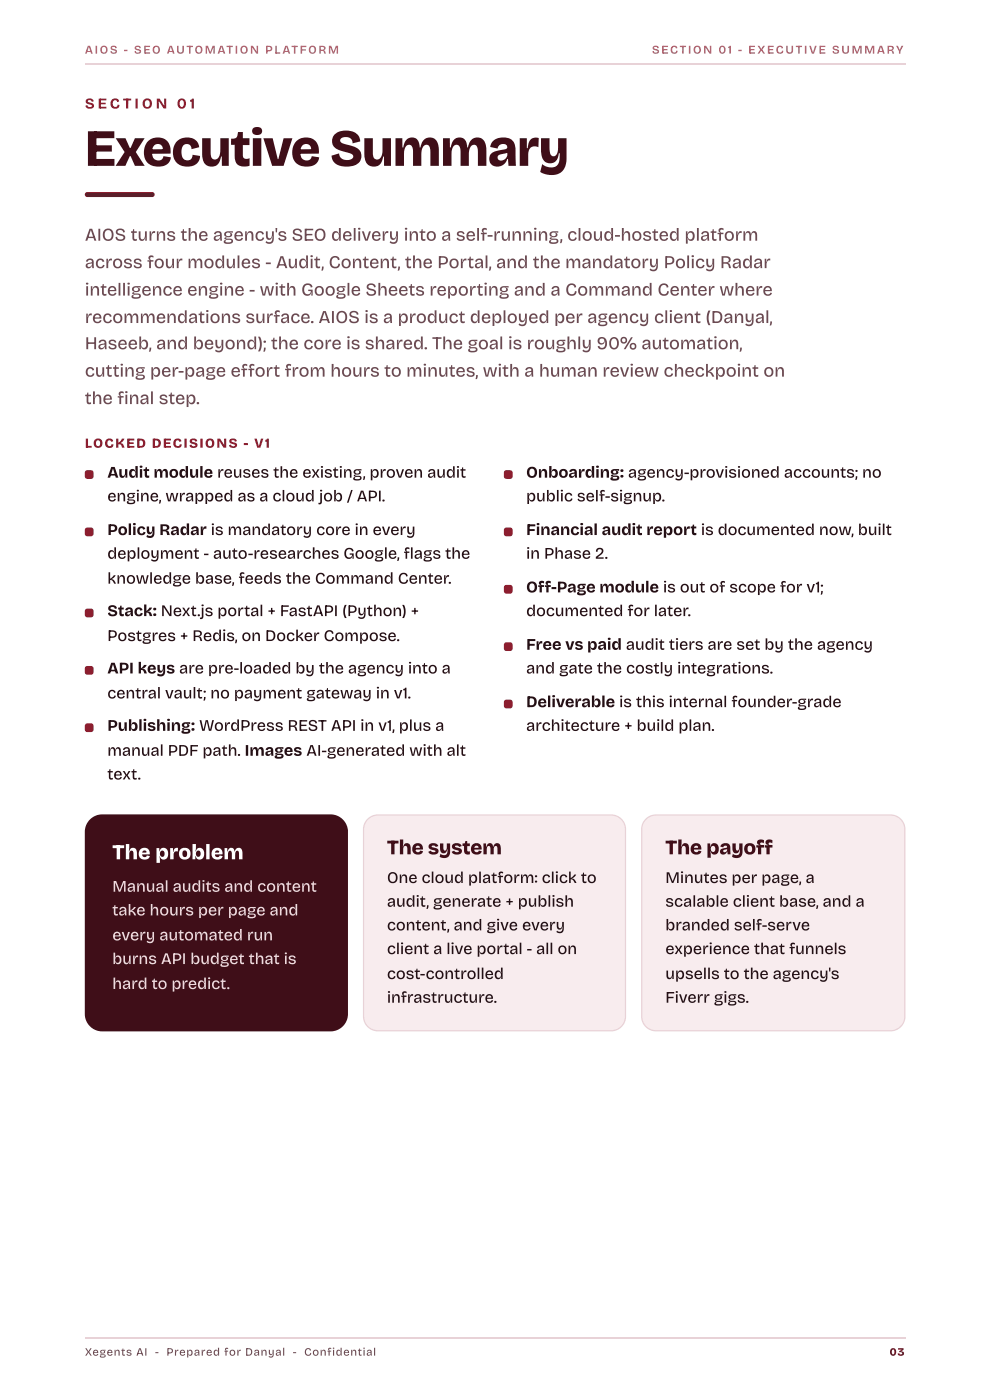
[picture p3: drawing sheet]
<svg xmlns="http://www.w3.org/2000/svg" width="210mm" height="297mm" viewBox="0 0 210 297" stroke-linecap="round" stroke-linejoin="round" font-family="sans-serif">
<defs><g id="words">
<text font-size="11.1" fill="#3f0e18" x="18" y="35.2">Executive Summary</text>
<text font-size="4.5" fill="#fff" x="23.8" y="182.3">The problem</text>
<g font-size="4.4" fill="#3f0e18">
<text x="82.1" y="181.2">The system</text>
<text x="141.1" y="181.2">The payoff</text>
</g>
<g font-size="3.8" fill="#6b4a52">
<text x="18" y="51.1">AIOS turns the agency's SEO delivery into a self-running, cloud-hosted platform</text>
<text x="18" y="56.9">across four modules - Audit, Content, the Portal, and the mandatory Policy Radar</text>
<text x="18" y="62.7">intelligence engine - with Google Sheets reporting and a Command Center where</text>
<text x="18" y="68.5">recommendations surface. AIOS is a product deployed per agency client (Danyal,</text>
<text x="18" y="74.1">Haseeb, and beyond); the core is shared. The goal is roughly 90% automation,</text>
<text x="18" y="79.9">cutting per-page effort from hours to minutes, with a human review checkpoint on</text>
<text x="18" y="85.7">the final step.</text>
</g>
<g font-size="3.4" fill="#241015">
<text x="22.8" y="101.3">Audit module reuses the existing, proven audit</text>
<text x="111.6" y="101.3">Onboarding: agency-provisioned accounts; no</text>
<text x="22.8" y="106.4">engine, wrapped as a cloud job / API.</text>
<text x="111.6" y="106.4">public self-signup.</text>
<text x="22.8" y="113.5">Policy Radar is mandatory core in every</text>
<text x="111.6" y="113.5">Financial audit report is documented now, built</text>
<text x="22.8" y="118.5">deployment - auto-researches Google, flags the</text>
<text x="111.6" y="118.5">in Phase 2.</text>
<text x="22.8" y="123.8">knowledge base, feeds the Command Center.</text>
<text x="111.6" y="125.7">Off-Page module is out of scope for v1;</text>
<text x="22.8" y="130.7">Stack: Next.js portal + FastAPI (Python) +</text>
<text x="111.6" y="130.7">documented for later.</text>
<text x="22.8" y="136">Postgres + Redis, on Docker Compose.</text>
<text x="111.6" y="137.8">Free vs paid audit tiers are set by the agency</text>
<text x="22.8" y="142.9">API keys are pre-loaded by the agency into a</text>
<text x="111.6" y="142.9">and gate the costly integrations.</text>
<text x="22.8" y="148.2">central vault; no payment gateway in v1.</text>
<text x="22.8" y="155">Publishing: WordPress REST API in v1, plus a</text>
<text x="111.6" y="150">Deliverable is this internal founder-grade</text>
<text x="111.6" y="155">architecture + build plan.</text>
<text x="22.8" y="160.3">manual PDF path. Images AI-generated with alt</text>
<text x="22.8" y="165.4">text.</text>
<text x="82.1" y="187.3">One cloud platform: click to</text>
<text x="141.1" y="187.3">Minutes per page, a</text>
<text x="82.1" y="192.4">audit, generate + publish</text>
<text x="82.1" y="197.4">content, and give every</text>
<text x="141.1" y="192.4">scalable client base, and a</text>
<text x="141.1" y="197.4">branded self-serve</text>
<text x="82.1" y="202.4">client a live portal - all on</text>
<text x="141.1" y="202.4">experience that funnels</text>
<text x="82.1" y="207.7">cost-controlled</text>
<text x="141.1" y="207.7">upsells to the agency's</text>
<text x="82.1" y="212.7">infrastructure.</text>
<text x="141.1" y="212.7">Fiverr gigs.</text>
</g>
<g font-size="3.4" fill="#f2d9de">
<text x="23.8" y="189.2">Manual audits and content</text>
<text x="23.8" y="194.2">take hours per page and</text>
<text x="23.8" y="199.5">every automated run</text>
<text x="23.8" y="204.5">burns API budget that is</text>
<text x="23.8" y="209.8">hard to predict.</text>
</g>
<g font-size="3.2" fill="#8c1d2e">
<text x="18" y="23">S E C T I O N 0</text>
<text x="40.2" y="23">1</text>
</g>
<text font-size="2.9" fill="#8c1d2e" x="18" y="95">LOCKED DECISIONS - V1</text>
<g font-size="2.5" fill="#b85c6b">
<text x="18" y="11.4">AIOS - SEO AUTOMATION PLATFORM</text>
<text x="138.3" y="11.4">SECTION 01 - EXECUTIVE SUMMARY</text>
</g>
<text font-size="2.4" fill="#6b4a52" x="18" y="287.6">Xegents AI - Prepared for Danyal - Confidential</text>
<text font-size="2.4" fill="#6e1423" x="188.7" y="287.6">03</text>
</g></defs>
<path d="M18.1 40.9l.4-.2h13.8a.53 .53 0 0 1 .5 .6 .53 .53 0 0 1-.5 .5h-13.8l-.5-.3z" fill="#6e1423"/>
<path d="M19.1 173.9l1.2-.8 1.4-.3h48.4a3.7 3.7 0 0 1 3.7 3.7v38.6a3.7 3.7 0 0 1-3.7 3.7h-48.4a3.7 3.7 0 0 1-3.7-3.7v-38.6l.3-1.4z" fill="#3f0e18"/>
<path d="M78 173.8l1-.7 1.2-.2h49.4a3 3 0 0 1 3.1 3v39.7a3 3 0 0 1-3.1 3.1h-49.4a3 3 0 0 1-3.1-3.1v-39.7l.3-1.1z" fill="#f8ecee"/>
<path d="M78 173.8l1-.7 1.2-.2h49.4a3 3 0 0 1 3.1 3v39.7a3 3 0 0 1-3.1 3.1h-49.4a3 3 0 0 1-3.1-3.1v-39.7l.3-1.1z" fill="none" stroke="#e8d2d7" stroke-width=".26"/>
<path d="M137 173.8l1-.7 1.2-.2h49.7a3 3 0 0 1 3.1 3v39.7a3 3 0 0 1-3.1 3.1h-49.7a3 3 0 0 1-3.1-3.1v-39.7l.3-1.1z" fill="#f8ecee"/>
<path d="M18 13.6h174.1M137 173.8l1-.7 1.2-.2h49.7a3 3 0 0 1 3.1 3v39.7a3 3 0 0 1-3.1 3.1h-49.7a3 3 0 0 1-3.1-3.1v-39.7l.3-1.1z" fill="none" stroke="#e8d2d7" stroke-width=".26"/>
<g fill="#8c1d2e">
<circle cx="19" cy="100.7" r="1.05"/>
<circle cx="19" cy="112.9" r="1.05"/>
<circle cx="19" cy="130" r="1.05"/>
<circle cx="19" cy="142.2" r="1.05"/>
<circle cx="19" cy="154.4" r="1.05"/>
<circle cx="107.9" cy="100.7" r="1.05"/>
<circle cx="107.9" cy="112.9" r="1.05"/>
<circle cx="107.9" cy="125" r="1.05"/>
<circle cx="107.9" cy="137.2" r="1.05"/>
<circle cx="107.9" cy="149.4" r="1.05"/>
</g>
<path d="M18 283.8h174.1" fill="none" stroke="#e8d2d7" stroke-width=".26"/>
<use href="#words"/>
</svg>
